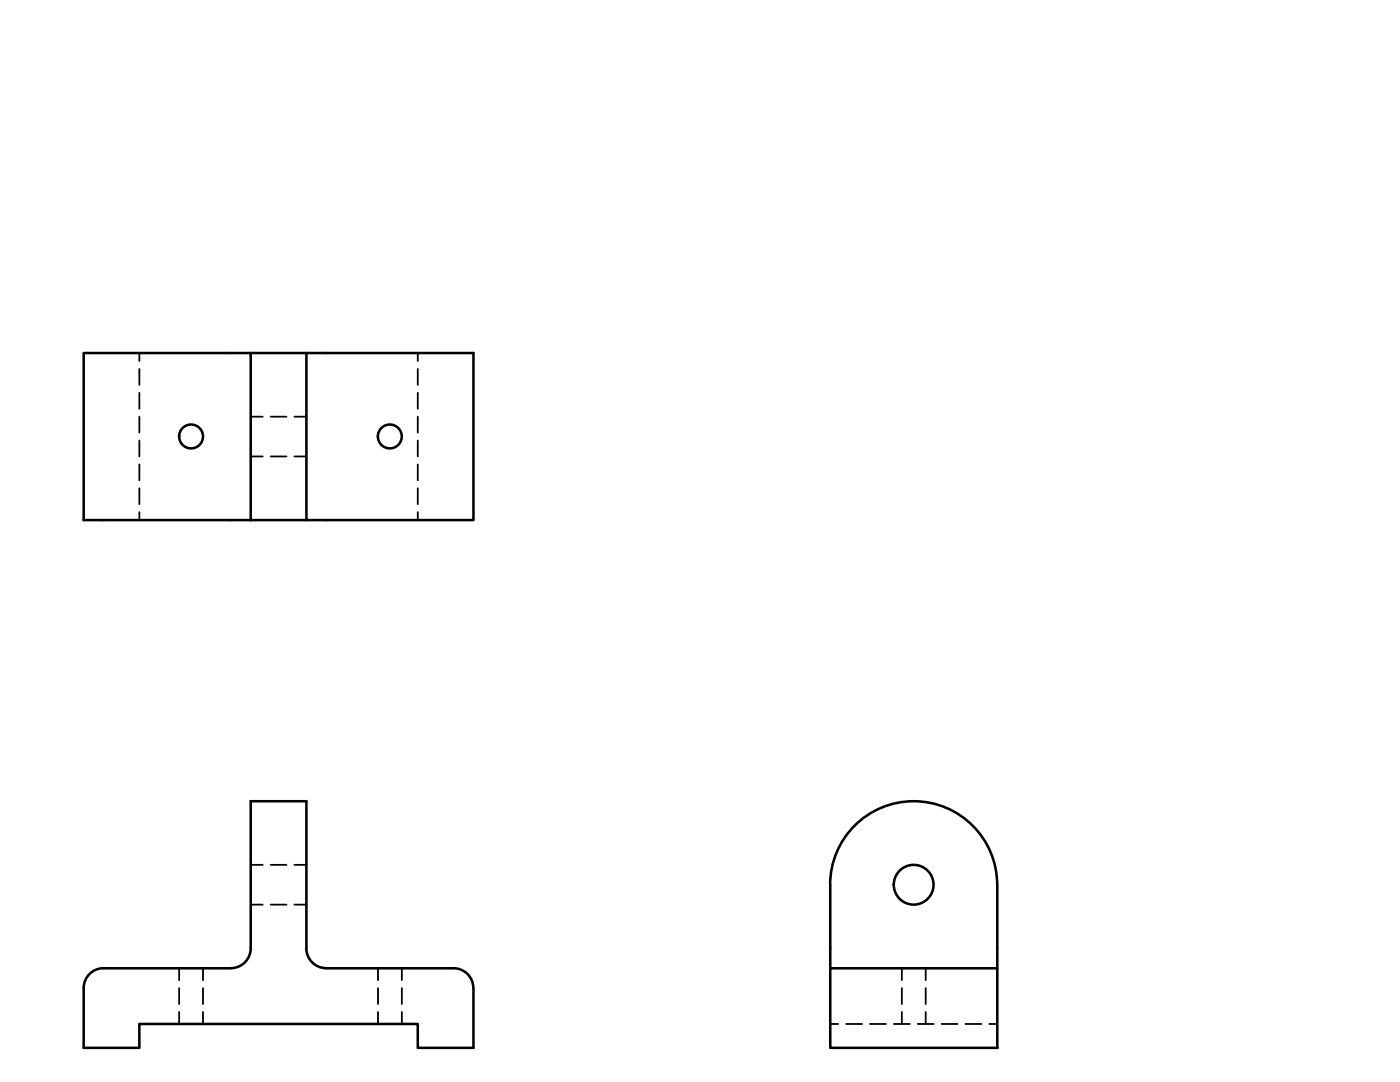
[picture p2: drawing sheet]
<svg xmlns="http://www.w3.org/2000/svg" width="279mm" height="216mm" viewBox="0 0 279 216" stroke-linecap="round" stroke-linejoin="round" font-family="sans-serif">
<!-- layer: MD_Visible -->
<g fill="none" stroke="#000" stroke-width=".51">
<path d="M16.7 70.4h33.3v33.4h-33.3zM50 70.4h11.2M61.2 70.4h33.3v33.4h-33.3zM50 103.8h11.2M165.7 176.5a16.7 16.7 0 0 1 16.6-16.6 16.7 16.7 0 0 1 16.7 16.6M165.7 176.6v16.6M199 176.6v16.6M46.1 193.2h-25.4a4 4 0 0 0-4 4v11.9h11.1v-4.8h55.6v4.8h11.1v-11.9M61.1 189.2a4 4 0 0 0 4 4h25.4a3.9 3.9 0 0 1 4 4M61.2 189.2v-29.3h-11.2v29.3a4 4 0 0 1-3.9 4M165.7 193.2h33.3v15.9h-33.3z"/>
<circle cx="38.1" cy="87.1" r="2.38"/>
<circle cx="77.8" cy="87.1" r="2.38"/>
<circle cx="182.3" cy="176.5" r="4"/>
</g>
<!-- layer: MD_Hidden -->
<g fill="none" stroke="#000" stroke-width=".36">
<path d="M27.8 70.4v1.6M27.8 73.6v3.2M27.8 78.4v3.2M83.4 70.4v1.6M83.4 73.6v3.2M83.4 78.4v3.2M27.8 83.1v3.2M27.8 87.9v3.2M27.8 92.7v3.1M27.8 97.4v3.2M50 91.1h2.4M50 83.1h2.4"/>
<path d="M54 91.1h3.2M54 83.1h3.2M58.8 91.1h2.4M58.8 83.1h2.4M83.4 83.1v3.2M83.4 87.9v3.2M83.4 92.7v3.1M83.4 97.4v3.2M27.8 102.2v1.6M83.4 102.2v1.6M50 172.6h2.4M54 172.6h3.2"/>
<path d="M58.8 172.6h2.4M35.8 193.2v2.4M35.8 197.2v3.1M40.5 193.2v2.4M40.5 197.2v3.1M50 180.5h2.4M54 180.5h3.2M58.8 180.5h2.4M75.4 193.2v2.4M75.4 197.2v3.1M80.2 193.2v2.4M80.2 197.2v3.1"/>
<path d="M180 193.2v2.4M180 197.2v3.1M184.7 193.2v2.4M184.7 197.2v3.1M35.8 201.9v2.4M40.5 201.9v2.4M75.4 201.9v2.4M80.2 201.9v2.4M165.7 204.3h1.6M168.9 204.3h3.1M173.6 204.3h3.2M178.4 204.3h3.2"/>
<path d="M180 201.9v2.4M183.2 204.3h3.1M184.7 201.9v2.4M187.9 204.3h3.2M192.7 204.3h3.2M197.4 204.3h1.6"/>
</g>
</svg>
